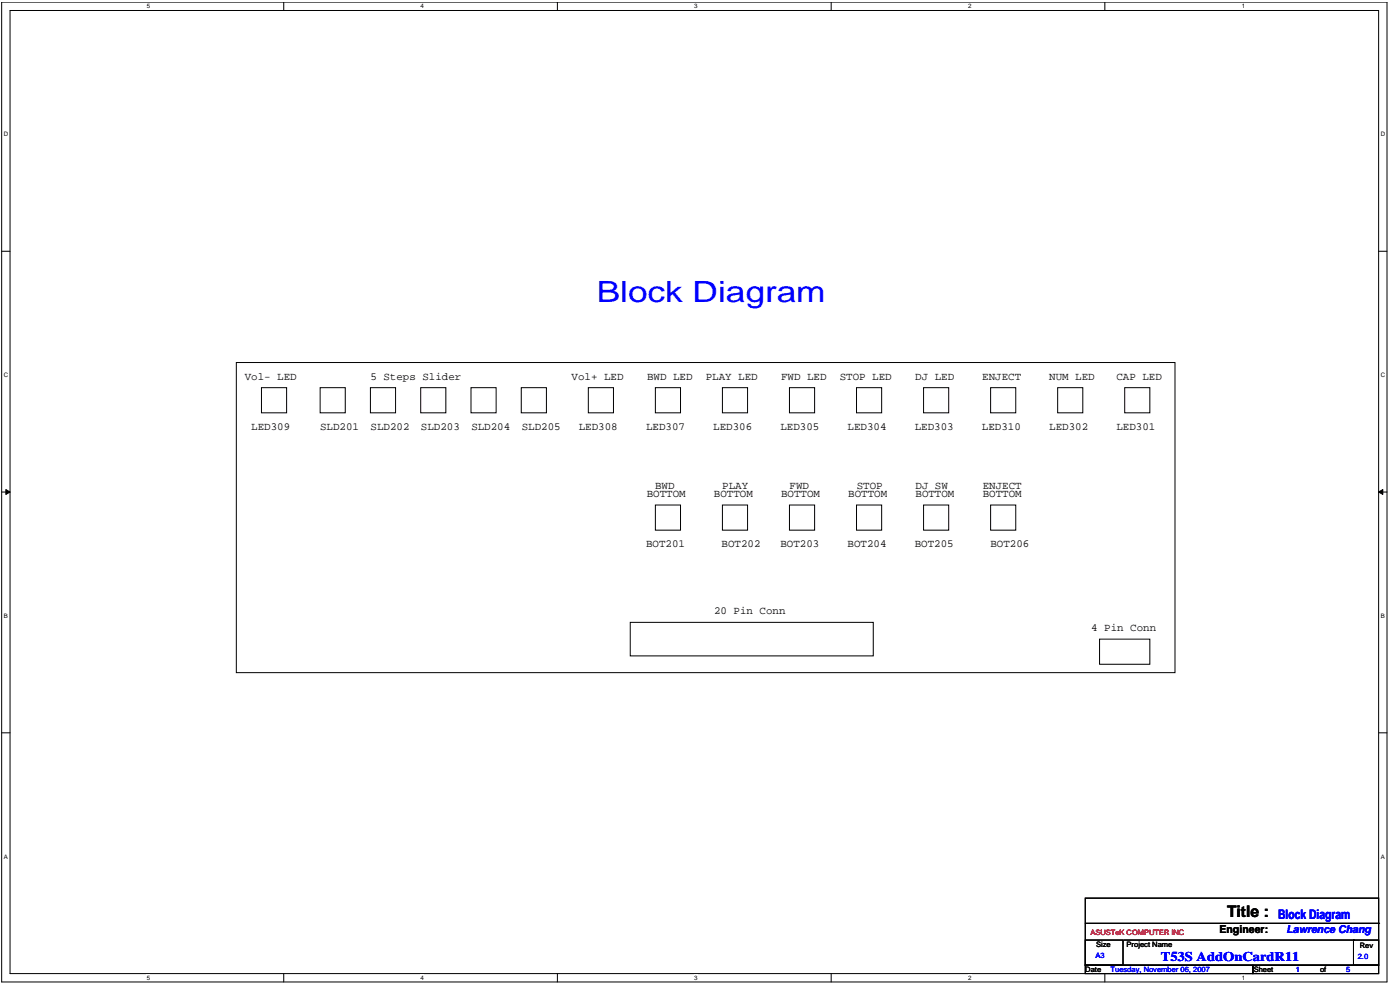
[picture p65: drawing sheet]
<svg xmlns="http://www.w3.org/2000/svg" width="297mm" height="210mm" viewBox="0 0 297 210" stroke-linecap="round" stroke-linejoin="round" font-family="sans-serif">
<defs><g id="words">
<text font-size="6.2" fill="#00f" x="126.6" y="64.2">Block Diagram</text>
<text font-size="3.4" x="260.3" y="194.5">Title :</text>
<g font-size="2.8" fill="#00f">
<text x="271.1" y="194.9">Block Diagram</text>
<text x="246.2" y="203.8">T53S AddOnCardR11</text>
</g>
<g font-size="2.3">
<text x="51.9" y="80.5">Vol- LED</text>
<text x="78.6" y="80.5">5 Steps Slider</text>
<text x="121.3" y="80.5">Vol+ LED</text>
<text x="137.3" y="80.5">BWD LED</text>
<text x="149.7" y="80.5">PLAY LED</text>
<text x="165.7" y="80.5">FWD LED</text>
<text x="178.2" y="80.5">STOP LED</text>
<text x="194.2" y="80.5">DJ LED</text>
<text x="208.4" y="80.5">ENJECT</text>
<text x="222.6" y="80.5">NUM LED</text>
<text x="236.8" y="80.5">CAP LED</text>
<text x="53.3" y="91.2">LED309</text>
<text x="67.9" y="91.2">SLD201</text>
<text x="78.6" y="91.2">SLD202</text>
<text x="89.3" y="91.2">SLD203</text>
<text x="100" y="91.2">SLD204</text>
<text x="110.7" y="91.2">SLD205</text>
<text x="122.8" y="91.2">LED308</text>
<text x="137" y="91.2">LED307</text>
<text x="151.3" y="91.2">LED306</text>
<text x="165.6" y="91.2">LED305</text>
<text x="179.8" y="91.2">LED304</text>
<text x="194.1" y="91.2">LED303</text>
<text x="208.3" y="91.2">LED310</text>
<text x="222.6" y="91.2">LED302</text>
<text x="236.8" y="91.2">LED301</text>
<text x="137.2" y="105.5">BOTTOM</text>
<text x="139" y="103.7">BWD</text>
<text x="151.5" y="105.5">BOTTOM</text>
<text x="153.2" y="103.7">PLAY</text>
<text x="165.7" y="105.5">BOTTOM</text>
<text x="167.5" y="103.7">FWD</text>
<text x="180" y="105.5">BOTTOM</text>
<text x="181.7" y="103.7">STOP</text>
<text x="194.2" y="103.7">DJ SW</text>
<text x="194.2" y="105.5">BOTTOM</text>
<text x="208.5" y="103.7">ENJECT</text>
<text x="208.5" y="105.5">BOTTOM</text>
<text x="137" y="116.1">BOT201</text>
<text x="153.1" y="116.1">BOT202</text>
<text x="165.6" y="116.1">BOT203</text>
<text x="179.8" y="116.1">BOT204</text>
<text x="194.1" y="116.1">BOT205</text>
<text x="210.1" y="116.1">BOT206</text>
<text x="151.5" y="130.3">20 Pin Conn</text>
<text x="231.5" y="133.9">4 Pin Conn</text>
<text x="258.7" y="198">Engineer:</text>
</g>
<text font-size="2.3" fill="#00f" x="272.9" y="198">Lawrence Chang</text>
<text font-size="1.6" fill="#f00" x="231.3" y="198.3">ASUSTeK COMPUTER INC</text>
<g font-size="1.6" fill="#00f">
<text x="232.4" y="203.3">A3</text>
<text x="288" y="203.5">2.0</text>
<text x="235.6" y="206.2">Tuesday, November 06, 2007</text>
<text x="274.9" y="206.2">1</text>
<text x="285.6" y="206.2">5</text>
</g>
<g font-size="1.6">
<text x="232.6" y="200.8">Size</text>
<text x="239" y="200.8">Project Name</text>
<text x="288.5" y="201">Rev</text>
<text x="230.2" y="206.2">Date</text>
<text x="266" y="206.2">Sheet</text>
<text x="280" y="206.2">of</text>
</g>
<g font-size="1.3">
<text x="31.2" y="1.8">5</text>
<text x="89.2" y="1.8">4</text>
<text x="147.3" y="1.8">3</text>
<text x="205.4" y="1.8">2</text>
<text x="263.4" y="1.8">1</text>
<text x=".8" y="28.9">D</text>
<text x="292.9" y="28.9">D</text>
<text x=".8" y="80">C</text>
<text x="292.9" y="80">C</text>
<text x=".8" y="131">B</text>
<text x="292.9" y="131">B</text>
<text x=".8" y="182.1">A</text>
<text x="292.9" y="182.1">A</text>
<text x="31.2" y="207.9">5</text>
<text x="89.2" y="207.9">4</text>
<text x="147.3" y="207.9">3</text>
<text x="205.4" y="207.9">2</text>
<text x="263.4" y="207.9">1</text>
</g>
</g></defs>
<path d="M.4 .4h293.8v207.9h-293.8zM2.1 2.2h290.4v204.3h-290.4z" fill="none" stroke="#000" stroke-width=".21"/>
<g fill="#fff">
<path d="M31.1 .6h.7v1.5h-.7z"/>
<path d="M31.1 206.7h.7v1.4h-.7z"/>
</g>
<path d="M60.2 .4v1.8M60.2 206.5v1.8" fill="none" stroke="#000" stroke-width=".21"/>
<g fill="#fff">
<path d="M89.2 .6h.7v1.5h-.7z"/>
<path d="M89.2 206.7h.7v1.4h-.7z"/>
</g>
<path d="M118.2 .4v1.8M118.2 206.5v1.8" fill="none" stroke="#000" stroke-width=".21"/>
<g fill="#fff">
<path d="M147.3 .6h.7v1.5h-.7z"/>
<path d="M147.3 206.7h.7v1.4h-.7z"/>
</g>
<path d="M176.3 .4v1.8M176.3 206.5v1.8" fill="none" stroke="#000" stroke-width=".21"/>
<g fill="#fff">
<path d="M205.3 .6h.7v1.5h-.7z"/>
<path d="M205.3 206.7h.7v1.4h-.7z"/>
</g>
<path d="M234.4 .4v1.8M234.4 206.5v1.8" fill="none" stroke="#000" stroke-width=".21"/>
<g fill="#fff">
<path d="M263.4 .6h.7v1.5h-.7z"/>
<path d="M263.4 206.7h.7v1.4h-.7z"/>
<path d="M.8 27.8h.9v1.4h-.9z"/>
<path d="M292.9 27.8h.9v1.4h-.9z"/>
<path d="M.8 78.8h.9v1.4h-.9z"/>
<path d="M292.9 78.8h.9v1.4h-.9z"/>
</g>
<path d="M.4 53.3h1.7M292.5 53.3h1.7" fill="none" stroke="#000" stroke-width=".21"/>
<g fill="#fff">
<path d="M.8 129.9h.8v1.4h-.8z"/>
<path d="M292.9 129.9h.9v1.4h-.9z"/>
</g>
<path d="M.4 104.4h1.7M1.2 103.8l.9 .6-.9 .5zM292.5 104.4h1.7M292.5 104.4l.9-.6v1.1z" fill="none" stroke="#000" stroke-width=".21"/>
<path d="M1.2 103.8l.9 .6-.9 .5zM292.5 104.4l.9-.6v1.1z" fill="#000"/>
<g fill="#fff">
<path d="M.8 181h.8v1.4h-.8z"/>
<path d="M292.9 181h.9v1.4h-.9z"/>
</g>
<g fill="none" stroke="#000" stroke-width=".21">
<path d="M50.1 76.9h199.2v65.8h-199.2zM55.5 82.2h5.3v5.4h-5.3zM67.9 82.2h5.3v5.4h-5.3zM78.6 82.2h5.3v5.4h-5.3zM89.2 82.2h5.4v5.4h-5.4zM99.9 82.2h5.4v5.4h-5.4zM110.6 82.2h5.3v5.4h-5.3zM124.8 82.2h5.3v5.4h-5.3zM139 82.2h5.4v5.4h-5.4zM153.3 82.2h5.3v5.4h-5.3zM167.5 82.2h5.3v5.4h-5.3zM181.7 82.2h5.3v5.4h-5.3z"/>
<path d="M195.9 82.2h5.4v5.4h-5.4zM210.1 82.2h5.4v5.4h-5.4zM224.4 82.2h5.3v5.4h-5.3zM238.6 82.2h5.3v5.4h-5.3zM139 107.1h5.4v5.4h-5.4zM153.3 107.1h5.3v5.4h-5.3zM167.5 107.1h5.3v5.4h-5.3zM181.7 107.1h5.3v5.4h-5.3zM195.9 107.1h5.4v5.4h-5.4zM210.1 107.1h5.4v5.4h-5.4zM133.7 132h51.6v7.1h-51.6zM233.3 135.6h10.6v5.3h-10.6z"/>
<path d="M.4 155.4h1.7M292.5 155.4h1.7M230.2 195.9h62.3M230.2 190.5h62.3v14.2h-62.3zM230.2 199.4h8v5.3h-8zM238.4 199.4h48.7M287.1 199.4h.1M287.1 199.4h5.4v5.3h-5.4zM292.5 195.9h.1M230.2 204.7h35.6v1.8h-35.6zM265.8 204.7h26.7v1.8h-26.7z"/>
</g>
<use href="#words"/>
</svg>
